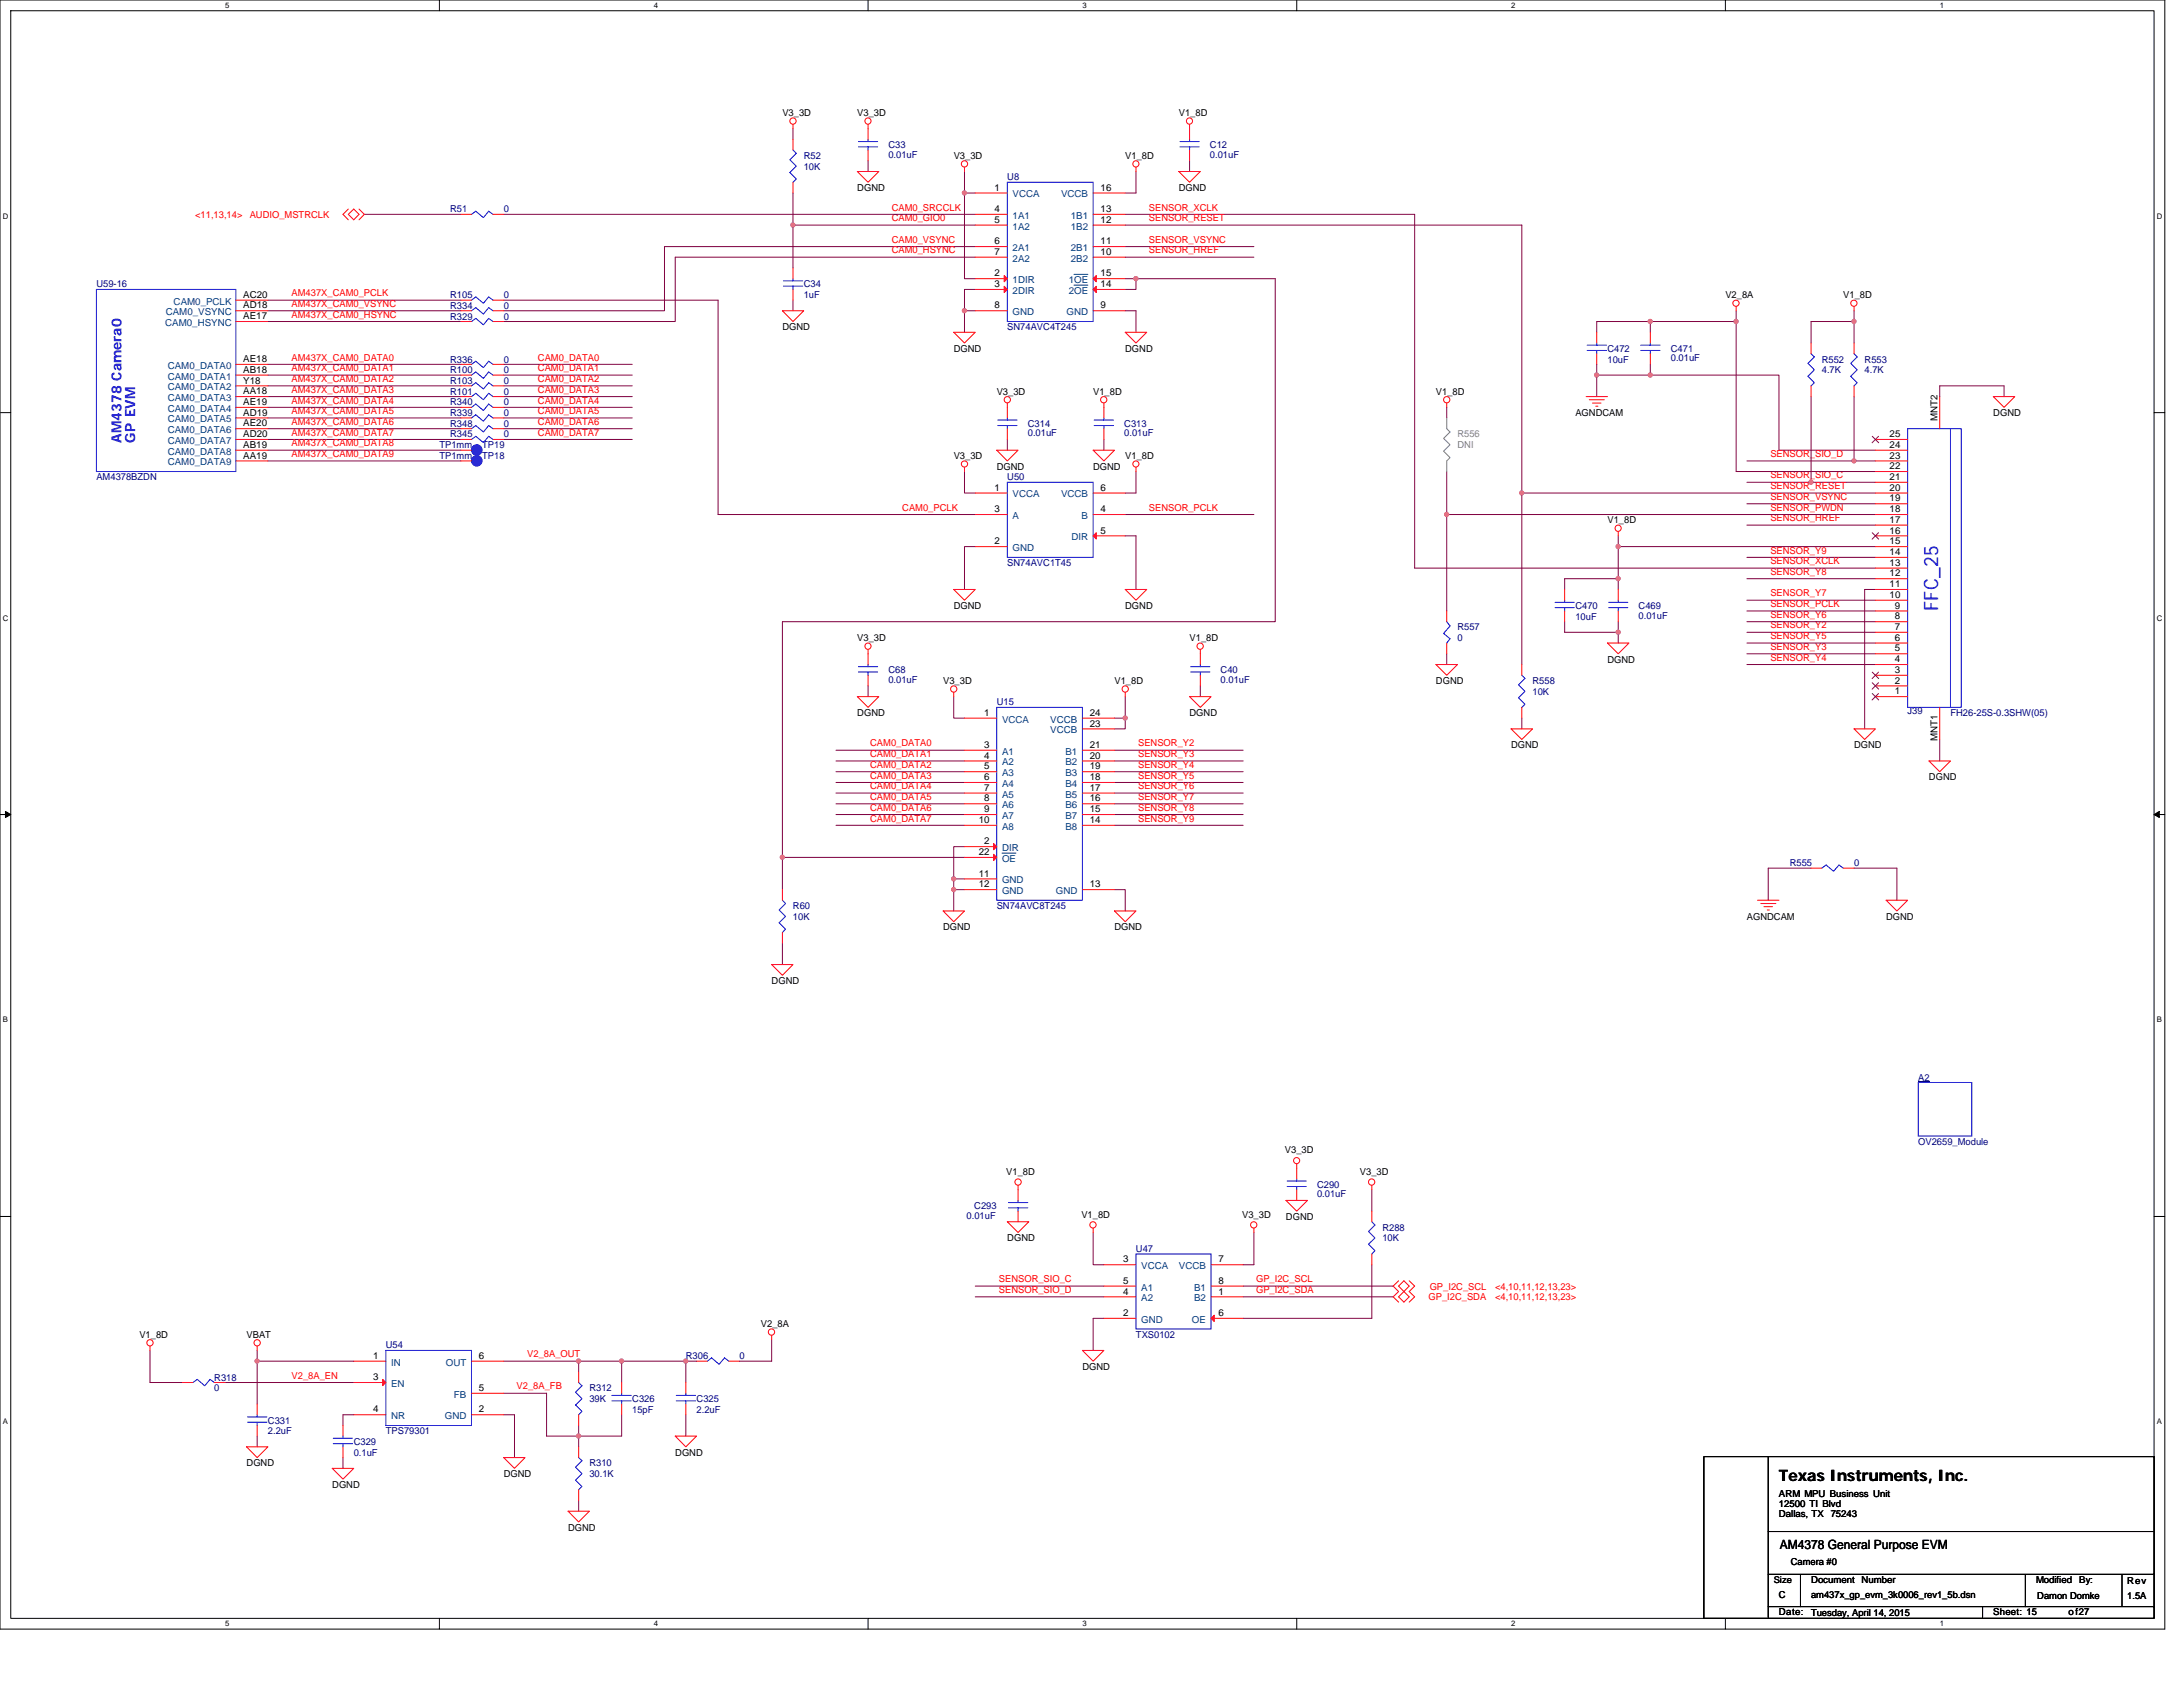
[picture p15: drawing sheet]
<svg xmlns="http://www.w3.org/2000/svg" width="279mm" height="216mm" viewBox="0 0 279 216" stroke-linecap="round" stroke-linejoin="round" font-family="sans-serif">
<defs><g id="words">
<text font-size="2.5" fill="#00f" x="248.1" y="78.2" transform="rotate(-90 248.1 78.2)">FFC_25</text>
<text font-size="2" x="227.7" y="189.5">Texas Instruments, Inc.</text>
<g font-size="1.8" fill="#00f">
<text x="15.5" y="56.6" transform="rotate(-90 15.5 56.6)">AM4378 Camera0</text>
<text x="17.3" y="56.6" transform="rotate(-90 17.3 56.6)">GP EVM</text>
</g>
<text font-size="1.6" x="227.8" y="198.2">AM4378 General Purpose EVM</text>
<g font-size="1.2">
<text x="100.1" y="14.8">V3_3D</text>
<text x="109.7" y="14.8">V3_3D</text>
<text x="150.9" y="14.8">V1_8D</text>
<text x="122.1" y="20.3">V3_3D</text>
<text x="144" y="20.3">V1_8D</text>
<text x="109.7" y="24.4">DGND</text>
<text x="127.3" y="24.4">1</text>
<text x="127.3" y="27.1">4</text>
<text x="127.3" y="28.5">5</text>
<text x="140.9" y="27.1">13</text>
<text x="140.9" y="28.5">12</text>
<text x="140.9" y="24.4">16</text>
<text x="150.9" y="24.4">DGND</text>
<text x="127.3" y="35.4">2</text>
<text x="127.3" y="31.3">6</text>
<text x="127.3" y="32.6">7</text>
<text x="140.9" y="31.3">11</text>
<text x="140.9" y="32.6">10</text>
<text x="140.9" y="35.4">15</text>
<text x="31.1" y="40.9">AE17</text>
<text x="31.1" y="39.5">AD18</text>
<text x="31.1" y="38.1">AC20</text>
<text x="127.3" y="39.5">8</text>
<text x="127.3" y="36.7">3</text>
<text x="140.9" y="39.5">9</text>
<text x="140.9" y="36.7">14</text>
<text x="220.8" y="38.2">V2_8A</text>
<text x="235.9" y="38.2">V1_8D</text>
<text x="31.1" y="46.3">AE18</text>
<text x="31.1" y="47.7">AB18</text>
<text x="100.1" y="42.3">DGND</text>
<text x="122.1" y="45">DGND</text>
<text x="144" y="45">DGND</text>
<text x="31.1" y="49.1">Y18</text>
<text x="31.1" y="50.5">AA18</text>
<text x="31.1" y="51.8">AE19</text>
<text x="31.1" y="53.2">AD19</text>
<text x="127.6" y="50.5">V3_3D</text>
<text x="139.9" y="50.5">V1_8D</text>
<text x="183.8" y="50.5">V1_8D</text>
<text x="201.6" y="53.3">AGNDCAM</text>
<text x="248" y="53.9" transform="rotate(-90 248 53.9)">MNT2</text>
<text x="255.1" y="53.3">DGND</text>
<text x="31.1" y="54.6">AE20</text>
<text x="31.1" y="55.9">AD20</text>
<text x="31.1" y="57.3">AB19</text>
<text x="31.1" y="58.7">AA19</text>
<text x="122.1" y="58.7">V3_3D</text>
<text x="144" y="58.7">V1_8D</text>
<text x="241.9" y="58.7">23</text>
<text x="241.9" y="57.3">24</text>
<text x="241.9" y="55.9">25</text>
<text x="127.3" y="62.8">1</text>
<text x="127.3" y="65.6">3</text>
<text x="127.6" y="60.1">DGND</text>
<text x="139.9" y="60.1">DGND</text>
<text x="140.9" y="62.8">6</text>
<text x="140.9" y="65.6">4</text>
<text x="241.9" y="65.6">18</text>
<text x="241.9" y="64.2">19</text>
<text x="241.9" y="62.8">20</text>
<text x="241.9" y="61.4">21</text>
<text x="241.9" y="60">22</text>
<text x="127.3" y="69.7">2</text>
<text x="140.9" y="68.3">5</text>
<text x="205.7" y="67">V1_8D</text>
<text x="241.9" y="71">14</text>
<text x="241.9" y="69.7">15</text>
<text x="241.9" y="68.3">16</text>
<text x="241.9" y="66.9">17</text>
<text x="122.1" y="77.9">DGND</text>
<text x="144" y="77.9">DGND</text>
<text x="241.9" y="76.5">10</text>
<text x="241.9" y="75.1">11</text>
<text x="241.9" y="73.8">12</text>
<text x="241.9" y="72.4">13</text>
<text x="242.5" y="77.9">9</text>
<text x="109.7" y="82">V3_3D</text>
<text x="152.3" y="82">V1_8D</text>
<text x="242.5" y="83.4">5</text>
<text x="242.5" y="82">6</text>
<text x="242.5" y="80.6">7</text>
<text x="242.5" y="79.3">8</text>
<text x="120.7" y="87.5">V3_3D</text>
<text x="142.6" y="87.5">V1_8D</text>
<text x="183.8" y="87.5">DGND</text>
<text x="205.7" y="84.8">DGND</text>
<text x="242.5" y="88.9">1</text>
<text x="242.5" y="87.5">2</text>
<text x="242.5" y="86.1">3</text>
<text x="242.5" y="84.8">4</text>
<text x="109.7" y="91.7">DGND</text>
<text x="125.9" y="91.6">1</text>
<text x="125.9" y="95.7">3</text>
<text x="139.5" y="95.7">21</text>
<text x="139.5" y="91.6">24</text>
<text x="139.5" y="93">23</text>
<text x="152.3" y="91.7">DGND</text>
<text x="193.4" y="95.8">DGND</text>
<text x="237.3" y="95.8">DGND</text>
<text x="248" y="94.9" transform="rotate(-90 248 94.9)">MNT1</text>
<text x="125.9" y="97.1">4</text>
<text x="125.9" y="98.5">5</text>
<text x="125.9" y="99.8">6</text>
<text x="125.9" y="101.2">7</text>
<text x="139.5" y="97.1">20</text>
<text x="139.5" y="98.5">19</text>
<text x="139.5" y="99.8">18</text>
<text x="139.5" y="101.2">17</text>
<text x="246.9" y="99.9">DGND</text>
<text x="125.3" y="105.3">10</text>
<text x="125.9" y="102.6">8</text>
<text x="125.9" y="103.9">9</text>
<text x="139.5" y="102.6">16</text>
<text x="139.5" y="103.9">15</text>
<text x="139.5" y="105.3">14</text>
<text x="125.3" y="109.4">22</text>
<text x="125.3" y="112.2">11</text>
<text x="125.3" y="113.6">12</text>
<text x="125.9" y="108.1">2</text>
<text x="139.5" y="113.6">13</text>
<text x="120.7" y="119.1">DGND</text>
<text x="142.6" y="119.1">DGND</text>
<text x="223.6" y="117.7">AGNDCAM</text>
<text x="241.4" y="117.7">DGND</text>
<text x="98.8" y="125.9">DGND</text>
<text x="164.5" y="147.6">V3_3D</text>
<text x="128.8" y="150.3">V1_8D</text>
<text x="138.4" y="155.9">V1_8D</text>
<text x="159" y="155.9">V3_3D</text>
<text x="174.1" y="150.3">V3_3D</text>
<text x="128.9" y="158.9">DGND</text>
<text x="143.8" y="161.6">3</text>
<text x="156" y="161.6">7</text>
<text x="164.6" y="156.1">DGND</text>
<text x="143.8" y="164.3">5</text>
<text x="143.8" y="165.7">4</text>
<text x="156" y="164.3">8</text>
<text x="156" y="165.7">1</text>
<text x="17.8" y="171.2">V1_8D</text>
<text x="31.6" y="171.2">VBAT</text>
<text x="47.8" y="173.9">1</text>
<text x="61.3" y="173.9">6</text>
<text x="97.4" y="169.8">V2_8A</text>
<text x="143.8" y="168.4">2</text>
<text x="156" y="168.4">6</text>
<text x="47.8" y="176.6">3</text>
<text x="61.3" y="178">5</text>
<text x="138.5" y="175.3">DGND</text>
<text x="47.8" y="180.8">4</text>
<text x="61.3" y="180.8">2</text>
<text x="31.6" y="187.7">DGND</text>
<text x="42.5" y="190.4">DGND</text>
<text x="64.5" y="189">DGND</text>
<text x="86.4" y="186.3">DGND</text>
<text x="227.7" y="191.6">ARM MPU Business Unit</text>
<text x="72.7" y="195.9">DGND</text>
<text x="227.7" y="192.9">12500 TI Blvd</text>
<text x="227.7" y="194.2">Dallas, TX</text>
<text x="234.3" y="194.2">75243</text>
<text x="227" y="202.6">Size</text>
<text x="229.2" y="200.3">Camera #0</text>
<text x="231.8" y="202.6">Document</text>
<text x="238.3" y="202.6">Number</text>
<text x="260.6" y="202.6">Modified</text>
<text x="266.1" y="202.6">By:</text>
<text x="272.3" y="202.8">Rev</text>
<text x="227.7" y="206.7">Date:</text>
<text x="227.7" y="204.5">C</text>
<text x="231.8" y="206.9">Tuesday, April 14, 2015</text>
<text x="231.8" y="204.5">am437x_gp_evm_3k0006_rev1_5b.dsn</text>
<text x="255.1" y="206.7">Sheet: 15</text>
<text x="260.8" y="204.7">Damon Domke</text>
<text x="264.7" y="206.7">of27</text>
<text x="272.3" y="204.7">1.5A</text>
</g>
<g font-size="1.2" fill="#000080">
<text x="102.9" y="20.3">R52</text>
<text x="102.9" y="21.7">10K</text>
<text x="113.7" y="19">C33</text>
<text x="113.7" y="20.2">0.01uF</text>
<text x="128.9" y="23.1">U8</text>
<text x="154.9" y="19">C12</text>
<text x="154.9" y="20.2">0.01uF</text>
<text x="57.6" y="27.2">R51</text>
<text x="64.5" y="27.2">0</text>
<text x="12.3" y="36.8">U59-16</text>
<text x="57.6" y="40.9">R329</text>
<text x="57.6" y="39.5">R334</text>
<text x="57.6" y="38.2">R105</text>
<text x="64.5" y="40.9">0</text>
<text x="64.5" y="39.5">0</text>
<text x="64.5" y="38.2">0</text>
<text x="102.9" y="36.8">C34</text>
<text x="102.9" y="38.2">1uF</text>
<text x="57.6" y="47.8">R100</text>
<text x="57.6" y="46.4">R336</text>
<text x="64.5" y="47.8">0</text>
<text x="64.5" y="46.4">0</text>
<text x="128.9" y="42.3">SN74AVC4T245</text>
<text x="205.7" y="45">C472</text>
<text x="205.7" y="46.4">10uF</text>
<text x="213.8" y="45">C471</text>
<text x="213.8" y="46.2">0.01uF</text>
<text x="233.2" y="46.4">R552</text>
<text x="233.2" y="47.8">4.7K</text>
<text x="238.7" y="46.4">R553</text>
<text x="238.7" y="47.8">4.7K</text>
<text x="57.6" y="50.5">R101</text>
<text x="57.6" y="49.1">R103</text>
<text x="57.6" y="53.3">R339</text>
<text x="57.6" y="51.9">R340</text>
<text x="64.5" y="50.5">0</text>
<text x="64.5" y="49.1">0</text>
<text x="64.5" y="53.3">0</text>
<text x="64.5" y="51.9">0</text>
<text x="56.2" y="57.4">TP1mm</text>
<text x="56.2" y="58.7">TP1mm</text>
<text x="57.6" y="56">R345</text>
<text x="57.6" y="54.6">R348</text>
<text x="61.7" y="57.4">TP19</text>
<text x="61.7" y="58.7">TP18</text>
<text x="64.5" y="56">0</text>
<text x="64.5" y="54.6">0</text>
<text x="131.6" y="54.6">C314</text>
<text x="131.6" y="55.9">0.01uF</text>
<text x="143.9" y="54.6">C313</text>
<text x="143.9" y="55.9">0.01uF</text>
<text x="12.3" y="61.5">AM4378BZDN</text>
<text x="128.9" y="61.5">U50</text>
<text x="128.9" y="72.5">SN74AVC1T45</text>
<text x="201.6" y="77.9">C470</text>
<text x="209.7" y="77.9">C469</text>
<text x="186.5" y="80.7">R557</text>
<text x="186.5" y="82">0</text>
<text x="201.6" y="79.3">10uF</text>
<text x="209.7" y="79.2">0.01uF</text>
<text x="113.7" y="86.2">C68</text>
<text x="113.7" y="87.4">0.01uF</text>
<text x="156.2" y="86.2">C40</text>
<text x="156.2" y="87.4">0.01uF</text>
<text x="196.2" y="87.5">R558</text>
<text x="196.2" y="88.9">10K</text>
<text x="127.6" y="90.3">U15</text>
<text x="244.2" y="91.4">J39</text>
<text x="249.6" y="91.7">FH26-25S-0.3SHW(05)</text>
<text x="229.1" y="110.8">R555</text>
<text x="237.3" y="110.8">0</text>
<text x="101.5" y="116.3">R60</text>
<text x="101.5" y="117.7">10K</text>
<text x="127.6" y="116.3">SN74AVC8T245</text>
<text x="245.5" y="138.3">A2</text>
<text x="245.5" y="146.5">OV2659_Module</text>
<text x="123.7" y="156">0.01uF</text>
<text x="124.7" y="154.7">C293</text>
<text x="168.6" y="152">C290</text>
<text x="168.6" y="153.2">0.01uF</text>
<text x="145.4" y="160.2">U47</text>
<text x="176.9" y="157.5">R288</text>
<text x="176.9" y="158.9">10K</text>
<text x="49.4" y="172.6">U54</text>
<text x="87.8" y="173.9">R306</text>
<text x="94.6" y="173.9">0</text>
<text x="145.4" y="171.2">TXS0102</text>
<text x="27.4" y="176.7">R318</text>
<text x="27.4" y="178.1">0</text>
<text x="75.4" y="178.1">R312</text>
<text x="75.4" y="179.4">39K</text>
<text x="80.9" y="179.4">C326</text>
<text x="89.2" y="179.4">C325</text>
<text x="34.3" y="182.2">C331</text>
<text x="34.3" y="183.6">2.2uF</text>
<text x="45.3" y="184.9">C329</text>
<text x="49.4" y="183.6">TPS79301</text>
<text x="80.9" y="180.8">15pF</text>
<text x="89.2" y="180.8">2.2uF</text>
<text x="45.3" y="186.3">0.1uF</text>
<text x="75.4" y="187.7">R310</text>
<text x="75.4" y="189">30.1K</text>
</g>
<g font-size="1.2" fill="#f00">
<text x="25" y="27.9">&lt;11,13,14&gt;</text>
<text x="32" y="27.9">AUDIO_MSTRCLK</text>
<text x="114.1" y="28.3">CAM0_GIO0</text>
<text x="114.1" y="26.9">CAM0_SRCCLK</text>
<text x="147" y="26.9">SENSOR_XCLK</text>
<text x="147" y="28.3">SENSOR_RESET</text>
<text x="114.1" y="31.1">CAM0_VSYNC</text>
<text x="114.1" y="32.4">CAM0_HSYNC</text>
<text x="147" y="31.1">SENSOR_VSYNC</text>
<text x="147" y="32.4">SENSOR_HREF</text>
<text x="37.3" y="37.9">AM437X_CAM0_PCLK</text>
<text x="37.3" y="39.3">AM437X_CAM0_VSYNC</text>
<text x="37.3" y="40.7">AM437X_CAM0_HSYNC</text>
<text x="37.3" y="47.5">AM437X_CAM0_DATA1</text>
<text x="37.3" y="46.1">AM437X_CAM0_DATA0</text>
<text x="68.9" y="46.1">CAM0_DATA0</text>
<text x="68.9" y="47.5">CAM0_DATA1</text>
<text x="37.3" y="50.3">AM437X_CAM0_DATA3</text>
<text x="37.3" y="48.9">AM437X_CAM0_DATA2</text>
<text x="37.3" y="53">AM437X_CAM0_DATA5</text>
<text x="37.3" y="51.6">AM437X_CAM0_DATA4</text>
<text x="68.9" y="48.9">CAM0_DATA2</text>
<text x="68.9" y="50.3">CAM0_DATA3</text>
<text x="68.9" y="51.6">CAM0_DATA4</text>
<text x="68.9" y="53">CAM0_DATA5</text>
<text x="37.3" y="54.4">AM437X_CAM0_DATA6</text>
<text x="37.3" y="55.8">AM437X_CAM0_DATA7</text>
<text x="37.3" y="58.5">AM437X_CAM0_DATA9</text>
<text x="37.3" y="57.1">AM437X_CAM0_DATA8</text>
<text x="68.9" y="54.4">CAM0_DATA6</text>
<text x="68.9" y="55.8">CAM0_DATA7</text>
<text x="226.6" y="58.5">SENSOR_SIO_D</text>
<text x="115.5" y="65.4">CAM0_PCLK</text>
<text x="147" y="65.4">SENSOR_PCLK</text>
<text x="226.6" y="61.2">SENSOR_SIO_C</text>
<text x="226.6" y="62.6">SENSOR_RESET</text>
<text x="226.6" y="64">SENSOR_VSYNC</text>
<text x="226.6" y="65.4">SENSOR_PWDN</text>
<text x="226.6" y="70.8">SENSOR_Y9</text>
<text x="226.6" y="66.7">SENSOR_HREF</text>
<text x="226.6" y="73.6">SENSOR_Y8</text>
<text x="226.6" y="76.3">SENSOR_Y7</text>
<text x="226.6" y="77.7">SENSOR_PCLK</text>
<text x="226.6" y="72.2">SENSOR_XCLK</text>
<text x="226.6" y="80.4">SENSOR_Y2</text>
<text x="226.6" y="83.2">SENSOR_Y3</text>
<text x="226.6" y="81.8">SENSOR_Y5</text>
<text x="226.6" y="79.1">SENSOR_Y6</text>
<text x="226.6" y="84.6">SENSOR_Y4</text>
<text x="111.4" y="95.5">CAM0_DATA0</text>
<text x="145.7" y="95.5">SENSOR_Y2</text>
<text x="111.4" y="96.9">CAM0_DATA1</text>
<text x="111.4" y="98.3">CAM0_DATA2</text>
<text x="111.4" y="99.7">CAM0_DATA3</text>
<text x="111.4" y="101">CAM0_DATA4</text>
<text x="145.7" y="96.9">SENSOR_Y3</text>
<text x="145.7" y="98.3">SENSOR_Y4</text>
<text x="145.7" y="99.7">SENSOR_Y5</text>
<text x="145.7" y="101">SENSOR_Y6</text>
<text x="111.4" y="102.4">CAM0_DATA5</text>
<text x="111.4" y="103.8">CAM0_DATA6</text>
<text x="111.4" y="105.1">CAM0_DATA7</text>
<text x="145.7" y="102.4">SENSOR_Y7</text>
<text x="145.7" y="105.1">SENSOR_Y9</text>
<text x="145.7" y="103.8">SENSOR_Y8</text>
<text x="127.8" y="164.1">SENSOR_SIO_C</text>
<text x="127.8" y="165.5">SENSOR_SIO_D</text>
<text x="160.8" y="164.1">GP_I2C_SCL</text>
<text x="160.8" y="165.5">GP_I2C_SDA</text>
<text x="182.8" y="166.4">GP_I2C_SDA</text>
<text x="183" y="165">GP_I2C_SCL</text>
<text x="191.3" y="165">&lt;4,10,11,12,13,23&gt;</text>
<text x="191.3" y="166.4">&lt;4,10,11,12,13,23&gt;</text>
<text x="67.5" y="173.7">V2_8A_OUT</text>
<text x="37.3" y="176.4">V2_8A_EN</text>
<text x="66.1" y="177.8">V2_8A_FB</text>
</g>
<g font-size="1.2" fill="#004080">
<text x="129.6" y="25.3">VCCA</text>
<text x="129.6" y="28">1A1</text>
<text x="129.6" y="29.4">1A2</text>
<text x="135.8" y="25.3">VCCB</text>
<text x="137.1" y="28">1B1</text>
<text x="137.1" y="29.4">1B2</text>
<text x="129.6" y="32.1">2A1</text>
<text x="129.6" y="33.5">2A2</text>
<text x="137.1" y="32.1">2B1</text>
<text x="137.1" y="33.5">2B2</text>
<text x="21.1" y="41.7">CAM0_HSYNC</text>
<text x="21.2" y="40.3">CAM0_VSYNC</text>
<text x="22.2" y="39">CAM0_PCLK</text>
<text x="129.6" y="40.3">GND</text>
<text x="129.6" y="36.2">1DIR</text>
<text x="129.6" y="37.6">2DIR</text>
<text x="136.5" y="40.3">GND</text>
<text x="136.8" y="36.2">1OE</text>
<text x="136.8" y="37.6">2OE</text>
<text x="21.5" y="47.2">CAM0_DATA0</text>
<text x="21.5" y="48.6">CAM0_DATA1</text>
<text x="21.5" y="50">CAM0_DATA2</text>
<text x="21.5" y="51.3">CAM0_DATA3</text>
<text x="21.5" y="52.7">CAM0_DATA4</text>
<text x="21.5" y="54.1">CAM0_DATA5</text>
<text x="21.5" y="55.4">CAM0_DATA6</text>
<text x="21.5" y="56.8">CAM0_DATA7</text>
<text x="21.5" y="58.2">CAM0_DATA8</text>
<text x="21.5" y="59.6">CAM0_DATA9</text>
<text x="129.6" y="63.7">VCCA</text>
<text x="135.8" y="63.7">VCCB</text>
<text x="129.6" y="66.4">A</text>
<text x="129.6" y="70.5">GND</text>
<text x="137.1" y="69.2">DIR</text>
<text x="138.4" y="66.4">B</text>
<text x="128.2" y="92.5">VCCA</text>
<text x="134.4" y="92.5">VCCB</text>
<text x="134.4" y="93.9">VCCB</text>
<text x="128.2" y="96.6">A1</text>
<text x="128.2" y="98">A2</text>
<text x="128.2" y="99.3">A3</text>
<text x="128.2" y="100.7">A4</text>
<text x="136.4" y="96.6">B1</text>
<text x="136.4" y="98">B2</text>
<text x="136.4" y="99.3">B3</text>
<text x="136.4" y="100.7">B4</text>
<text x="128.2" y="102.1">A5</text>
<text x="128.2" y="103.4">A6</text>
<text x="128.2" y="104.8">A7</text>
<text x="128.2" y="106.2">A8</text>
<text x="136.4" y="102.1">B5</text>
<text x="136.4" y="103.4">B6</text>
<text x="136.4" y="104.8">B7</text>
<text x="136.4" y="106.2">B8</text>
<text x="128.2" y="113.1">GND</text>
<text x="128.2" y="108.9">DIR</text>
<text x="128.2" y="110.3">OE</text>
<text x="128.2" y="114.4">GND</text>
<text x="135.1" y="114.4">GND</text>
<text x="146.1" y="162.4">VCCA</text>
<text x="146.1" y="165.2">A1</text>
<text x="146.1" y="166.5">A2</text>
<text x="150.9" y="162.4">VCCB</text>
<text x="152.8" y="165.2">B1</text>
<text x="152.8" y="166.5">B2</text>
<text x="146.1" y="169.3">GND</text>
<text x="152.5" y="169.3">OE</text>
<text x="50.1" y="174.8">IN</text>
<text x="50.1" y="177.5">EN</text>
<text x="57.1" y="174.8">OUT</text>
<text x="58.1" y="178.9">FB</text>
<text x="50.1" y="181.6">NR</text>
<text x="56.9" y="181.6">GND</text>
</g>
<g font-size="1.2" fill="#808080">
<text x="186.5" y="56">R556</text>
<text x="186.5" y="57.4">DNI</text>
</g>
<g font-size="1">
<text x="28.8" y="1">5</text>
<text x="83.7" y="1">4</text>
<text x="138.5" y="1">3</text>
<text x="193.4" y="1">2</text>
<text x="248.3" y="1">1</text>
<text x=".4" y="28">D</text>
<text x="276.1" y="28">D</text>
<text x=".4" y="79.4">C</text>
<text x="276.1" y="79.4">C</text>
<text x=".4" y="130.9">B</text>
<text x="276.1" y="130.9">B</text>
<text x=".4" y="182.3">A</text>
<text x="276.1" y="182.3">A</text>
<text x="28.8" y="208.2">5</text>
<text x="83.7" y="208.2">4</text>
<text x="138.5" y="208.2">3</text>
<text x="193.4" y="208.2">2</text>
<text x="248.3" y="208.2">1</text>
</g>
</g></defs>
<path d="M0 0h277.1v208.5h-277.1zM1.4 1.4h274.3v205.7h-274.3z" fill="none" stroke="#000" stroke-width=".13"/>
<g fill="#fff">
<path d="M28.8 .1h.6v1.1h-.6z"/>
<path d="M28.8 207.3h.6v1.1h-.6z"/>
</g>
<path d="M56.2 0v1.4M56.2 207.1v1.4" fill="none" stroke="#000" stroke-width=".13"/>
<g fill="#fff">
<path d="M83.7 .1h.5v1.1h-.5z"/>
<path d="M83.7 207.3h.5v1.1h-.5z"/>
</g>
<path d="M111.1 0v1.4M111.1 207.1v1.4" fill="none" stroke="#000" stroke-width=".13"/>
<g fill="#fff">
<path d="M138.5 .1h.6v1.1h-.6z"/>
<path d="M138.5 207.3h.6v1.1h-.6z"/>
</g>
<path d="M166 0v1.4M166 207.1v1.4" fill="none" stroke="#000" stroke-width=".13"/>
<g fill="#fff">
<path d="M193.4 .1h.6v1.1h-.6z"/>
<path d="M193.4 207.3h.6v1.1h-.6z"/>
</g>
<path d="M220.8 0v1.4M220.8 207.1v1.4" fill="none" stroke="#000" stroke-width=".13"/>
<g fill="#fff">
<path d="M248.3 .1h.5v1.1h-.5z"/>
<path d="M248.3 207.3h.5v1.1h-.5z"/>
<path d="M.4 27.1h.7v1.1h-.7z"/>
<path d="M276.1 27.1h.7v1.1h-.7z"/>
<path d="M.4 78.5h.7v1.1h-.7z"/>
<path d="M276.1 78.5h.7v1.1h-.7z"/>
</g>
<path d="M0 52.8h1.4M275.7 52.8h1.4" fill="none" stroke="#000" stroke-width=".13"/>
<g fill="#fff">
<path d="M.4 130h.6v1.1h-.6z"/>
<path d="M276.1 130h.6v1.1h-.6z"/>
</g>
<path d="M0 104.2h1.4M275.7 104.2h1.4" fill="none" stroke="#000" stroke-width=".13"/>
<path d="M.7 103.8l.7 .4-.7 .4zM275.7 104.2l.7-.4v.8z" fill="#000" stroke="#000" stroke-width=".13"/>
<g fill="#fff">
<path d="M.4 181.4h.6v1.1h-.6z"/>
<path d="M276.1 181.4h.6v1.1h-.6z"/>
</g>
<path d="M0 155.7h1.4M275.7 155.7h1.4M218.1 186.4h57.6v20.7h-57.6zM226.3 186.4v20.6M226.3 196h49.4M226.3 201.5h49.4M226.3 205.6h49.4M230.4 201.5v4.1M253.7 205.6v1.4M259.2 201.5v4.1M271.6 201.5v4.1" fill="none" stroke="#000" stroke-width=".13"/>
<g fill="none" stroke="#800040" stroke-width=".13">
<path d="M101.5 16.5v1.3M34.3 38.4h24.7M34.3 39.8h24.7M46.6 27.4h12.4M64.5 38.4h27.4v27.4h32.9M64.5 27.4h60.3M101.5 28.8h23.3M101.5 24.7v4.1M101.5 28.8v5.5M101.5 38.4v1.4M111.1 20.6v1.3M123.4 21.9v2.8h1.4"/>
<path d="M123.4 39.8h1.4M123.4 39.8v2.7M123.4 24.7v11h1.4M124.8 31.6h-39.8v8.2h-20.5M124.8 32.9h-38.4v8.2h-21.9M124.8 37h-1.4v2.8M144 28.8h50.8v34.3M144 37h1.4v-1.3h17.8v43.9h-63.1v30.1h23.3M144 35.7h1.4M144 31.6h16.5M144 32.9h16.5M144 39.8h1.4v2.7"/>
<path d="M144 27.4h37.1v45.3h58.9M145.4 21.9v2.8h-1.4M152.3 20.6v1.3M222.2 39.8v1.3M237.3 39.8v1.3M34.3 41.1h24.7M34.3 48h24.7M34.3 46.6h24.7M34.3 50.8h24.7M34.3 49.4h24.7M34.3 53.5h24.7M34.3 54.9h24.7"/>
<path d="M34.3 56.2h24.7M34.3 52.1h24.7M34.3 59h24.7M34.3 57.6h24.7M64.5 46.6h16.4M64.5 48h16.4M64.5 49.4h16.4M64.5 50.8h16.4M64.5 52.1h16.4M64.5 53.5h16.4M64.5 54.9h16.4M64.5 56.2h16.4"/>
<path d="M128.9 56.2v1.4M141.3 56.2v1.4M185.2 52.1v1.4M204.4 46.6v1.4M204.4 48v2.8M204.4 48h6.8M211.2 48h16.5v9.6h12.3M211.2 41.1v1.4M211.2 46.6v1.4M211.2 41.1h-6.8v1.4M211.2 41.1h11M222.2 41.1v19.2h17.8"/>
<path d="M223.6 59h13.7M231.8 43.9v-2.8h5.5v2.8M231.8 50.8v10.9M237.3 50.8v8.2M237.3 59h2.7M248.3 50.8v-1.4h8.2v1.4M123.4 60.3v2.8h1.4M124.8 70h-1.4v5.4M144 68.6h1.4v6.8M144 65.8h16.5M145.4 60.3v2.8h-1.4M185.2 60.3v5.5h54.8"/>
<path d="M185.2 65.8v12.4M194.8 63.1h45.2M194.8 63.1v21.9M200.3 79.6v1.3h6.8M207.1 70v4.1M207.1 79.6v1.3M207.1 74.1h-6.8v1.3M207.1 68.6v1.4M207.1 70h32.9M207.1 74.1v1.3M223.6 61.7h8.2M223.6 71.3h16.4"/>
<path d="M223.6 74.1h16.4M223.6 76.8h16.4M223.6 79.6h16.4M223.6 64.5h16.4M223.6 78.2h16.4M223.6 67.2h16.4M231.8 61.7h8.2M240 75.4h-1.3v17.9M107 96h16.4M107 97.4h16.4M107 98.8h16.4M111.1 87.8v1.4"/>
<path d="M122.1 89.2v2.7h1.3M142.6 96h16.5M142.6 97.4h16.5M142.6 98.8h16.5M144 89.2v2.7h-1.4M144 91.9v1.4h-1.4M153.6 87.8v1.4M185.2 83.7v1.3M194.8 91.9v1.4M207.1 80.9v1.4M223.6 80.9h16.4M223.6 83.7h16.4"/>
<path d="M223.6 85h16.4M223.6 82.3h16.4M248.3 94.6v2.8M100.1 109.7v4.2M107 100.1h16.4M107 101.5h16.4M107 102.9h16.4M107 104.2h16.4M107 105.6h16.4M122.1 112.5h1.3M122.1 113.9h1.3M122.1 112.5v1.4"/>
<path d="M122.1 113.9v2.7M123.4 108.4h-1.3v4.1M142.6 100.1h16.5M142.6 102.9h16.5M142.6 101.5h16.5M142.6 105.6h16.5M142.6 104.2h16.5M142.6 113.9h1.4v2.7M231.8 111.1h-5.5v4.1M237.3 111.1h5.5v4.1M100.1 120.7v2.7M139.9 157.7v4.2h1.4"/>
<path d="M160.5 157.7v4.2h-1.4M175.6 152.3v2.7M19.2 172.8v4.1h4.1M28.8 176.9h16.5M32.9 174.2v5.5M32.9 174.2h12.4M32.9 172.8v1.4M64.5 174.2h9.6M64.5 178.3h5.5v5.5h4.1M74.1 174.2h5.5M74.1 174.2v1.4M79.6 174.2h8.2"/>
<path d="M79.6 174.2v2.7M87.8 174.2v2.7M87.8 174.2h1.4M98.8 171.5v2.7h-4.2M124.8 164.6h16.5M124.8 166h16.5M141.3 168.7h-1.4v4.1M159.1 164.6h19.2M159.1 166h19.2M175.6 161.9v6.8h-16.5M32.9 183.8v1.4M43.9 186.5v1.4"/>
<path d="M45.3 181.1h-1.4v1.3M64.5 181.1h1.3v5.4M74.1 183.8v1.4M74.1 192v1.4M74.1 182.4v1.4M79.6 181.1v2.7h-5.5M87.8 181.1v2.7"/>
</g>
<g fill="#f0f" stroke="#f0f" stroke-width=".13">
<circle cx="101.5" cy="28.8" r=".27"/>
<circle cx="123.4" cy="39.8" r=".27"/>
<circle cx="100.1" cy="109.7" r=".27"/>
<circle cx="122.1" cy="112.5" r=".27"/>
<circle cx="122.1" cy="113.8" r=".27"/>
<circle cx="144" cy="91.9" r=".27"/>
<circle cx="145.4" cy="35.7" r=".27"/>
<circle cx="123.4" cy="24.7" r=".27"/>
<circle cx="87.8" cy="174.2" r=".27"/>
<circle cx="32.9" cy="174.2" r=".27"/>
<circle cx="74" cy="174.2" r=".27"/>
<circle cx="79.6" cy="174.2" r=".27"/>
<circle cx="74" cy="183.8" r=".27"/>
<circle cx="237.3" cy="59" r=".27"/>
<circle cx="231.8" cy="61.7" r=".27"/>
<circle cx="237.3" cy="41.1" r=".27"/>
<circle cx="222.2" cy="41.1" r=".27"/>
<circle cx="207.1" cy="69.9" r=".27"/>
<circle cx="207.1" cy="74" r=".27"/>
<circle cx="207.1" cy="80.9" r=".27"/>
<circle cx="211.2" cy="48" r=".27"/>
<circle cx="204.4" cy="48" r=".27"/>
<circle cx="211.2" cy="41.1" r=".27"/>
<circle cx="185.2" cy="65.8" r=".27"/>
<circle cx="194.8" cy="63.1" r=".27"/>
</g>
<g fill="none" stroke="#f00" stroke-width=".13">
<path d="M101.5 15.9v.6M111.1 15.9v1.9M111.1 19.2v1.4M152.3 15.9v.6M30.2 38.4h4.1M30.2 39.8h4.1M44.6 27.4l.7-.6 .7 .6-.7 .7zM44.6 26.8l-.7 .6 .7 .7M46 26.8l.6 .6-.6 .7M59 39.8h1.3M59 27.4h1.3M63.1 39.8h1.4"/>
<path d="M63.1 27.4h1.4M100.1 39.8h2.8l-1.4 1.3zM101.5 34.3v1.4M101.5 37v1.4M109.7 21.9h2.8l-1.4 1.4zM123.4 21.4v.5M145.4 21.4v.5M150.9 21.9h2.7l-1.3 1.4zM222.2 39.2v.6M237.3 39.2v.6M30.2 41.1h4.1M30.2 46.6h4.1"/>
<path d="M30.2 48h4.1M30.2 49.4h4.1M30.2 50.8h4.1M30.2 52.1h4.1M30.2 53.5h4.1M30.2 54.9h4.1M30.2 56.2h4.1M30.2 57.6h4.1M30.2 59h4.1M59 50.8h1.3M59 49.4h1.3M59 57.6h1.3"/>
<path d="M59 48h1.3M59 46.6h1.3M59 41.1h1.3M59 56.2h1.3M59 54.9h1.3M59 59h1.3M63.1 50.8h1.4M63.1 49.4h1.4M63.1 48h1.4M63.1 46.6h1.4M63.1 41.1h1.4M63.1 56.2h1.4"/>
<path d="M63.1 54.9h1.4M122.1 42.5h2.7l-1.4 1.4zM123.4 59.8v.5M127.6 57.6h2.7l-1.4 1.4zM128.9 51.6v1.9M128.9 54.9v1.3M139.9 57.6h2.7l-1.3 1.4zM141.3 51.6v1.9M141.3 54.9v1.3M144 42.5h2.8l-1.4 1.4zM145.4 59.8v.5M185.2 51.6v.5"/>
<path d="M203 50.8h2.7M203.4 51.2h1.9M203.8 51.6h1.1M204.2 52h.3M204.4 42.5v1.4M204.4 45.3v1.3M211.2 42.5v1.4M211.2 45.3v1.3M231.8 43.9v1.4M231.8 49.4v1.4M237.3 43.9v1.4M237.3 49.4v1.4"/>
<path d="M255.1 50.8h2.8l-1.4 1.3zM122.1 75.4h2.7l-1.4 1.4zM144 75.4h2.8l-1.4 1.4zM185.2 78.2v1.4M200.3 75.4v1.4M200.3 78.2v1.4M207.1 68v.6M207.1 75.4v1.4M207.1 78.2v1.4M109.7 89.2h2.8l-1.4 1.3zM111.1 83.1v1.9M111.1 86.4v1.4"/>
<path d="M122.1 88.6v.6M144 88.6v.6M152.3 89.2h2.7l-1.4 1.3zM153.6 83.1v1.9M153.6 86.4v1.4M183.8 85h2.7l-1.3 1.4zM185.2 82.3v1.4M193.4 93.3h2.8l-1.4 1.3zM194.8 85v1.4M194.8 90.5v1.4M205.7 82.3h2.8l-1.4 1.4zM237.3 93.3h2.7l-1.3 1.3z"/>
<path d="M246.9 97.4h2.7l-1.3 1.4zM100.1 113.9v1.3M100.1 119.3v1.4M120.7 116.6h2.7l-1.3 1.4zM142.6 116.6h2.8l-1.4 1.4zM224.9 115.2h2.8M225.4 115.6h1.9M225.8 116h1.1M226.2 116.5h.3M231.8 111.1h1.4M235.9 111.1h1.4M241.4 115.2h2.8l-1.4 1.4z"/>
<path d="M98.8 123.4h2.7l-1.4 1.4zM128.9 156.4h2.8l-1.4 1.3zM130.3 151.7v1.9M130.3 155v1.4M139.9 157.2v.5M160.5 157.2v.5M164.6 153.6h2.7l-1.3 1.4zM166 148.9v2M166 152.3v1.3M175.6 151.7v.6M19.2 172.3v.5M32.9 172.3v.5"/>
<path d="M32.9 179.7v1.4M79.6 176.9v1.4M79.6 179.7v1.4M87.8 176.9v1.4M87.8 179.7v1.4M89.2 174.2h1.3M93.3 174.2h1.3M98.8 170.9v.6M138.5 172.8h2.8l-1.4 1.4zM141.3 161.9h4.1M141.3 164.6h4.1M141.3 168.7h4.1"/>
<path d="M141.3 166h4.1M155 161.9h4.1M155 164.6h4.1M155 168.7h4.1M155 166h4.1M179 163.9l-.7 .7 .7 .7-.7 .7 .7 .6M179 164.6l.7-.7 .7 .7-.7 .7zM179.7 165.3l.7 .7-.7 .6-.7-.6zM180.4 163.9l.7 .7-.7 .7 .7 .7-.7 .6M31.6 185.2h2.7l-1.4 1.3zM32.9 182.4v1.4M42.5 187.9h2.8l-1.4 1.4z"/>
<path d="M43.9 182.4v1.4M43.9 185.2v1.3M64.5 186.5h2.7l-1.4 1.4zM72.7 193.4h2.7l-1.3 1.4zM74.1 185.2v1.3M74.1 190.6v1.4M86.4 183.8h2.8l-1.4 1.4z"/>
<circle cx="101.5" cy="15.5" r=".4"/>
<circle cx="111.1" cy="15.5" r=".4"/>
<circle cx="152.2" cy="15.5" r=".4"/>
<circle cx="123.4" cy="21" r=".4"/>
<circle cx="145.4" cy="21" r=".4"/>
<circle cx="222.2" cy="38.8" r=".4"/>
<circle cx="237.3" cy="38.8" r=".4"/>
<circle cx="123.4" cy="59.4" r=".4"/>
<circle cx="128.9" cy="51.2" r=".4"/>
<circle cx="141.3" cy="51.2" r=".4"/>
<circle cx="145.4" cy="59.4" r=".39"/>
<circle cx="185.2" cy="51.2" r=".4"/>
<circle cx="207.1" cy="67.6" r=".4"/>
<circle cx="111.1" cy="82.7" r=".4"/>
<circle cx="122.1" cy="88.2" r=".4"/>
<circle cx="144" cy="88.2" r=".4"/>
<circle cx="153.6" cy="82.7" r=".4"/>
<circle cx="130.3" cy="151.3" r=".4"/>
<circle cx="139.9" cy="156.8" r=".4"/>
<circle cx="160.5" cy="156.8" r=".4"/>
<circle cx="166" cy="148.5" r=".39"/>
<circle cx="175.6" cy="151.3" r=".4"/>
<circle cx="19.2" cy="171.8" r=".4"/>
<circle cx="32.9" cy="171.8" r=".4"/>
<circle cx="98.7" cy="170.5" r=".4"/>
</g>
<g fill="none" stroke="#00f" stroke-width=".13">
<path d="M109.9 18.8h2.4M109.9 18.1h2.4M111.1 17.8v.3M111.1 18.8v.4M12.3 37h17.9v23.3h-17.9zM60.3 39.8l.6-.4 1 .8 .6-.8 .6 .4M60.3 27.4l.6-.4 1 .9 .6-.9 .6 .4M100.3 36.6h2.4M100.3 35.9h2.4M101.5 35.7v.2M101.5 36.6v.4M60.3 50.8l.6-.5 1 .9 .6-.9 .6 .5"/>
<path d="M60.3 49.4l.6-.4 1 .8 .6-.8 .6 .4M60.3 48l.6-.4 1 .8 .6-.8 .6 .4M60.3 46.6l.6-.4 1 .9 .6-.9 .6 .4M60.3 41.1l.6-.4 1 .9 .6-.9 .6 .4M60.3 56.2l.6-.4 1 .8 .6-.8 .6 .4M60.3 54.9l.6-.4 1 .8 .6-.8 .6 .4M127.7 54.5h2.5M127.7 53.8h2.5M128.9 53.5v.3M128.9 54.5v.4M140 54.5h2.5M140 53.8h2.5"/>
<path d="M141.3 53.5v.3M141.3 54.5v.4M203.1 44.9h2.5M203.1 44.2h2.5M204.4 43.9v.3M204.4 44.9v.4M210 44.9h2.5M210 44.2h2.5M211.2 43.9v.3M211.2 44.9v.4M231.8 45.3l.4 .4-.8 .8 .8 .8-.8 .9 .8 .8-.4 .4M237.3 45.3l.4 .4-.8 .8 .8 .8-.8 .9 .8 .8-.4 .4"/>
<path d="M185.2 79.6l.4 .5-.8 1 .8 .6-.4 .6M199 77.8h2.5M199 77.1h2.5M200.3 76.8v.3M200.3 77.8v.4M205.9 77.8h2.4M205.9 77.1h2.4M207.1 76.8v.3M207.1 77.8v.4M109.9 86h2.4M109.9 85.3h2.4M111.1 85v.3"/>
<path d="M111.1 86v.4M152.4 86h2.5M152.4 85.3h2.5M153.6 85v.3M153.6 86v.4M194.8 86.4l.4 .4-.8 .9 .8 .8-.8 .8 .8 .8-.4 .4M100.1 115.2l.4 .4-.8 .9 .8 .8-.8 .8 .8 .8-.4 .4M235.9 111.1l-.5-.4-.7 .8-1-.8-.5 .4M245.5 138.5h6.9v6.9h-6.9zM129.1 154.6h2.5M129.1 153.9h2.5M130.3 153.6v.3"/>
<path d="M130.3 154.6v.4M164.7 151.8h2.5M164.7 151.2h2.5M166 150.9v.3M166 151.8v.5M78.3 179.3h2.5M78.3 178.6h2.5M79.6 178.3v.3M79.6 179.3v.4M86.6 179.3h2.4M86.6 178.6h2.4M87.8 178.3v.3"/>
<path d="M87.8 179.3v.4M93.3 174.2l-.6-.4-.7 .8-.9-.8-.6 .4M145.4 160.5h9.6v9.6h-9.6zM31.7 182h2.5M31.7 181.3h2.5M32.9 181.1v.2M32.9 182v.4M42.7 184.8h2.4M42.7 184.1h2.4M43.9 183.8v.3M43.9 184.8v.4M74.1 186.5l.4 .4-.8 .9 .8 .8-.8 .8 .8 .8-.4 .4"/>
</g>
<g fill="#00f" stroke="#00f" stroke-width=".13">
<circle cx="61" cy="57.6" r=".68"/>
<circle cx="61" cy="59" r=".68"/>
</g>
<path d="M155 168.7l.4-.4v.8z" fill="#f00" stroke="#f00" stroke-width=".13"/>
<path d="M185.2 53.5v1.4l.4 .4-.8 .8 .8 .8-.8 .8 .8 .9-.4 .4v1.3" fill="none" stroke="#808080" stroke-width=".13"/>
<path d="M245.5 138.4h1.5v.1h-1.5z" fill="#000080"/>
<g fill="none" stroke="#00f" stroke-width=".13">
<path d="M101.5 19.2l.4 .4-.8 .8 .8 .9-.8 .8 .8 .8-.4 .4M151 18.8h2.5M151 18.1h2.5M152.3 17.8v.3M152.3 18.8v.4M60.3 38.4l.6-.4 1 .8 .6-.8 .6 .4M128.9 23.3h11v17.8h-11zM60.3 53.5l.6-.4 1 .8 .6-.8 .6 .4M60.3 52.1l.6-.4 1 .8 .6-.8 .6 .4M244.2 54.9h6.8v35.6h-6.8zM249.6 54.9v35.6M128.9 61.7h11v9.6h-11z"/>
<path d="M127.6 90.5h10.9v24.7h-10.9zM175.6 156.4l.4 .4-.8 .8 .8 .8-.8 .8 .8 .9-.4 .4M27.4 176.9l-.5-.4-.7 .9-.9-.9-.6 .4M49.4 172.8h10.9v9.6h-10.9zM74.1 176.9l.4 .5-.8 .8 .8 .8-.8 .8 .8 .8-.4 .5"/>
</g>
<g fill="none" stroke="#f00" stroke-width=".13">
<path d="M101.5 17.8v1.4M152.3 16.5v1.3M152.3 19.2v1.4M59 38.4h1.3M63.1 38.4h1.4M101.5 23.3v1.4M124.8 24.7h4.1M124.8 27.4h4.1M124.8 39.8h4.1M124.8 35.7h4.1M124.8 28.8h4.1M124.8 31.6h4.1"/>
<path d="M124.8 32.9h4.1M124.8 37h4.1M139.9 24.7h4.1M139.9 27.4h4.1M139.9 39.8h4.1M139.9 28.8h4.1M139.9 31.6h4.1M139.9 32.9h4.1M139.9 35.7h4.1M139.9 37h4.1M59 53.5h1.3M59 52.1h1.3"/>
<path d="M63.1 53.5h1.4M63.1 52.1h1.4M240 59h4.2M240 57.6h4.2M240 56.2h4.2M248.3 50.8v4.1M124.8 63.1h4.1M124.8 65.8h4.1M124.8 70h4.1M139.9 63.1h4.1M139.9 65.8h4.1M139.9 68.6h4.1"/>
<path d="M240 79.6h4.2M240 78.2h4.2M240 76.8h4.2M240 75.4h4.2M240 74.1h4.2M240 72.7h4.2M240 71.3h4.2M240 70h4.2M240 68.6h4.2M240 67.2h4.2M240 65.8h4.2M240 64.5h4.2"/>
<path d="M240 63.1h4.2M240 61.7h4.2M240 60.3h4.2M123.4 91.9h4.2M123.4 96h4.2M123.4 97.4h4.2M123.4 98.8h4.2M138.5 91.9h4.1M138.5 96h4.1M138.5 97.4h4.1M138.5 98.8h4.1M138.5 93.3h4.1"/>
<path d="M240 89.2h4.2M240 87.8h4.2M240 86.4h4.2M240 85h4.2M240 83.7h4.2M240 82.3h4.2M240 80.9h4.2M248.3 90.5v4.1M123.4 112.5h4.2M123.4 108.4h4.2M123.4 109.7h4.2M123.4 113.9h4.2"/>
<path d="M123.4 100.1h4.2M123.4 101.5h4.2M123.4 102.9h4.2M123.4 104.2h4.2M123.4 105.6h4.2M138.5 113.9h4.1M138.5 100.1h4.1M138.5 101.5h4.1M138.5 102.9h4.1M138.5 104.2h4.1M138.5 105.6h4.1M175.6 155v1.4"/>
<path d="M23.3 176.9h1.4M27.4 176.9h1.4M45.3 174.2h4.1M45.3 176.9h4.1M60.3 174.2h4.2M60.3 178.3h4.2M74.1 175.6v1.3M175.6 160.5v1.4M45.3 181.1h4.1M60.3 181.1h4.2M74.1 181.1v1.3"/>
</g>
<g fill="#f00" stroke="#f00" stroke-width=".13">
<path d="M140.3 68.2v.8l-.4-.4z"/>
<path d="M49 176.5l.4 .4-.4 .4z"/>
<path d="M128.5 35.3l.4 .4-.4 .4z"/>
<path d="M128.5 36.6l.4 .4-.4 .4z"/>
<path d="M139.9 35.7l.4-.4v.8z"/>
<path d="M139.9 37l.4-.4v.8z"/>
<path d="M127.2 108l.4 .4-.4 .4z"/>
<path d="M127.2 109.3l.4 .4-.4 .4z"/>
</g>
<path d="M239.6 55.8l.9 .9M240.4 55.8l-.8 .9M239.6 68.2l.9 .8M240.4 68.2l-.8 .8M239.6 88.8l.9 .8M239.6 87.4l.9 .8M239.6 86l.9 .8M240.4 88.8l-.8 .8M240.4 87.4l-.8 .8M240.4 86l-.8 .8" fill="none" stroke="#804000" stroke-width=".13"/>
<path d="M137.5 35.1h1.7M137.5 36.5h1.7M128.2 109.2h1.8" fill="none" stroke="#004080" stroke-width=".13"/>
<g fill="#f0f" stroke="#f0f" stroke-width=".13">
<circle cx="101.5" cy="28.8" r=".27"/>
<circle cx="123.4" cy="39.8" r=".27"/>
<circle cx="100.1" cy="109.7" r=".27"/>
<circle cx="122.1" cy="112.5" r=".27"/>
<circle cx="122.1" cy="113.8" r=".27"/>
<circle cx="144" cy="91.9" r=".27"/>
<circle cx="145.4" cy="35.7" r=".27"/>
<circle cx="123.4" cy="24.7" r=".27"/>
<circle cx="87.8" cy="174.2" r=".27"/>
<circle cx="32.9" cy="174.2" r=".27"/>
<circle cx="74" cy="174.2" r=".27"/>
<circle cx="79.6" cy="174.2" r=".27"/>
<circle cx="74" cy="183.8" r=".27"/>
<circle cx="237.3" cy="59" r=".27"/>
<circle cx="231.8" cy="61.7" r=".27"/>
<circle cx="237.3" cy="41.1" r=".27"/>
<circle cx="222.2" cy="41.1" r=".27"/>
<circle cx="207.1" cy="69.9" r=".27"/>
<circle cx="207.1" cy="74" r=".27"/>
<circle cx="207.1" cy="80.9" r=".27"/>
<circle cx="211.2" cy="48" r=".27"/>
<circle cx="204.4" cy="48" r=".27"/>
<circle cx="211.2" cy="41.1" r=".27"/>
<circle cx="185.2" cy="65.8" r=".27"/>
<circle cx="194.8" cy="63.1" r=".27"/>
</g>
<use href="#words"/>
</svg>
